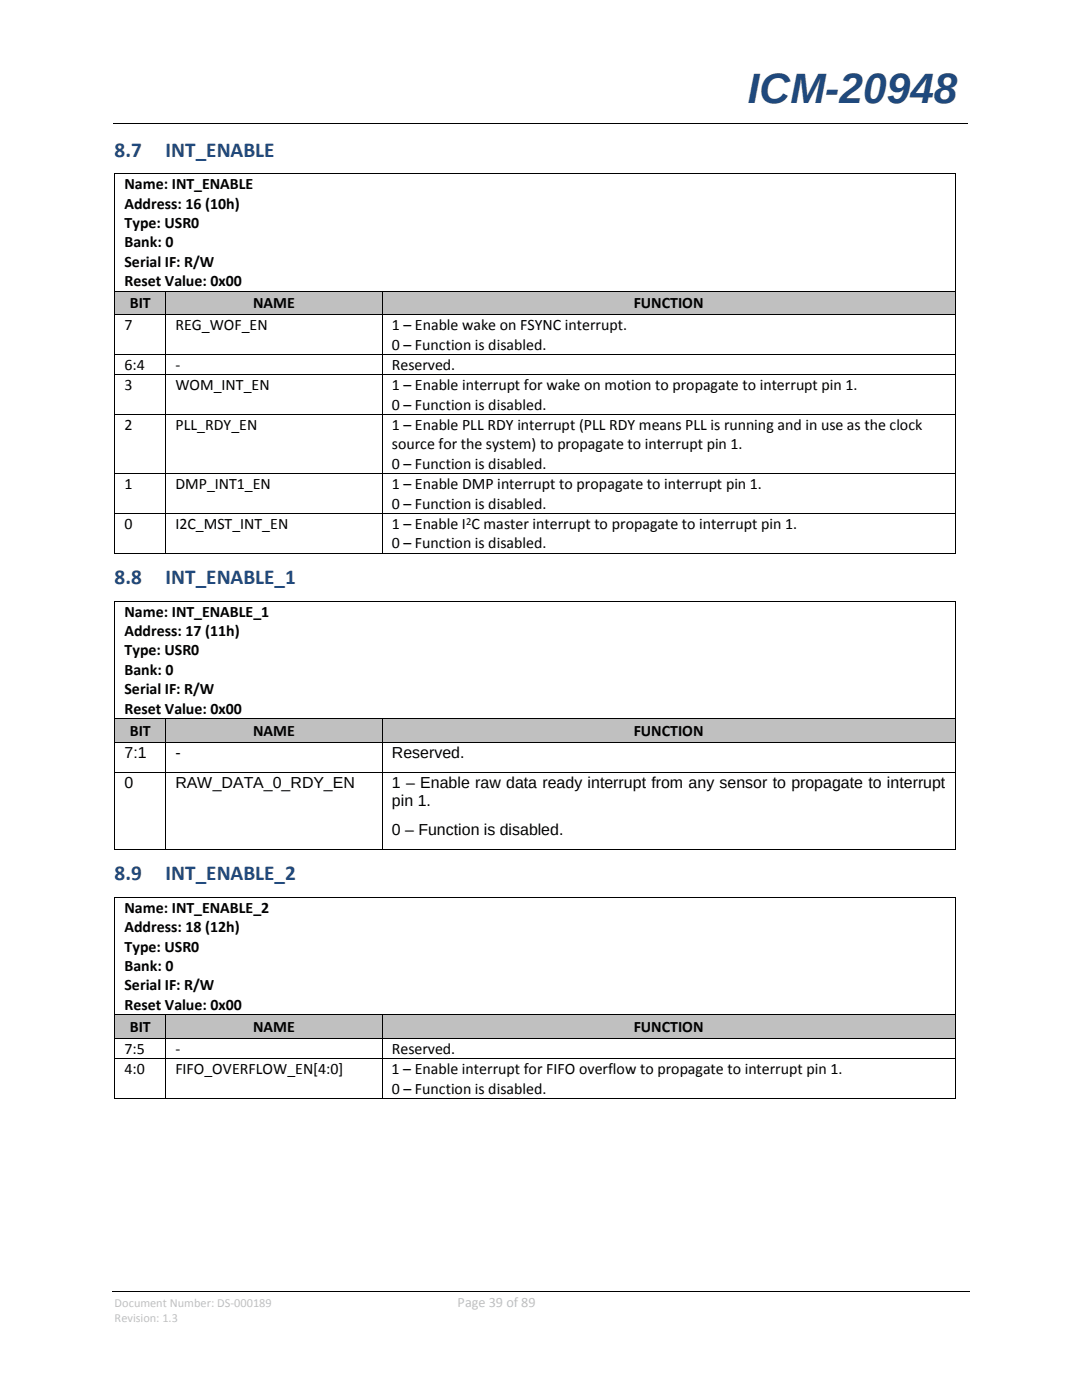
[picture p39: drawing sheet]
<svg xmlns="http://www.w3.org/2000/svg" width="216mm" height="279mm" viewBox="0 0 216 279" stroke-linecap="round" stroke-linejoin="round" font-family="sans-serif">
<defs><g id="words">
<text font-size="8.5" fill="#1f497d" x="149.2" y="20.6">ICM-20948</text>
<g font-size="4.2" fill="#1f497d">
<text x="22.9" y="31.3">8.7</text>
<text x="33" y="31.3">INT_ENABLE</text>
<text x="22.9" y="116.6">8.8</text>
<text x="33" y="116.6">INT_ENABLE_1</text>
<text x="22.9" y="175.7">8.9</text>
<text x="33" y="175.7">INT_ENABLE_2</text>
</g>
<g font-size="3.2">
<text x="24.8" y="37.8">Name: INT_ENABLE</text>
<text x="24.8" y="41.6">Address: 16 (10h)</text>
<text x="24.8" y="45.5">Type: USR0</text>
<text x="24.8" y="49.4">Bank: 0</text>
<text x="24.8" y="53.3">Serial IF: R/W</text>
<text x="24.8" y="57.1">Reset Value: 0x00</text>
<text x="24.8" y="65.9">7</text>
<text x="25.9" y="61.6">BIT</text>
<text x="35" y="65.9">REG_WOF_EN</text>
<text x="50.5" y="61.6">NAME</text>
<text x="78.2" y="65.9">1 – Enable wake on FSYNC interrupt.</text>
<text x="126.4" y="61.6">FUNCTION</text>
<text x="78.2" y="69.8">0 – Function is disabled.</text>
<text x="24.8" y="73.9">6:4</text>
<text x="24.8" y="77.9">3</text>
<text x="35" y="73.9">-</text>
<text x="35" y="77.9">WOM_INT_EN</text>
<text x="78.2" y="73.9">Reserved.</text>
<text x="78.2" y="77.9">1 – Enable interrupt for wake on motion to propagate to interrupt pin 1.</text>
<text x="78.2" y="81.8">0 – Function is disabled.</text>
<text x="24.8" y="85.9">2</text>
<text x="35" y="85.9">PLL_RDY_EN</text>
<text x="78.2" y="85.9">1 – Enable PLL RDY interrupt (PLL RDY means PLL is running and in use as the clock</text>
<text x="78.2" y="89.7">source for the system) to propagate to interrupt pin 1.</text>
<text x="78.2" y="93.6">0 – Function is disabled.</text>
<text x="24.8" y="97.7">1</text>
<text x="35" y="97.7">DMP_INT1_EN</text>
<text x="78.2" y="97.7">1 – Enable DMP interrupt to propagate to interrupt pin 1.</text>
<text x="78.2" y="101.5">0 – Function is disabled.</text>
<text x="24.8" y="105.6">0</text>
<text x="35" y="105.6">I2C_MST_INT_EN</text>
<text x="78.2" y="105.6">1 – Enable I C master interrupt to propagate to interrupt pin 1.</text>
<text x="78.2" y="109.4">0 – Function is disabled.</text>
<text x="24.8" y="123.1">Name: INT_ENABLE_1</text>
<text x="24.8" y="127">Address: 17 (11h)</text>
<text x="24.8" y="130.8">Type: USR0</text>
<text x="24.8" y="134.7">Bank: 0</text>
<text x="24.8" y="138.6">Serial IF: R/W</text>
<text x="24.8" y="142.5">Reset Value: 0x00</text>
<text x="25.9" y="146.9">BIT</text>
<text x="50.5" y="146.9">NAME</text>
<text x="126.4" y="146.9">FUNCTION</text>
<text x="24.8" y="151.2">7:1</text>
<text x="35" y="151.2">-</text>
<text x="78.2" y="151.2">Reserved.</text>
<text x="24.8" y="157.2">0</text>
<text x="35" y="157.2">RAW_DATA_0_RDY_EN</text>
<text x="78.2" y="157.2">1 – Enable raw data ready interrupt from any sensor to propagate to interrupt</text>
<text x="78.2" y="160.8">pin 1.</text>
<text x="78.2" y="166.6">0 – Function is disabled.</text>
<text x="24.8" y="182.2">Name: INT_ENABLE_2</text>
<text x="24.8" y="186">Address: 18 (12h)</text>
<text x="24.8" y="189.9">Type: USR0</text>
<text x="24.8" y="193.8">Bank: 0</text>
<text x="24.8" y="197.7">Serial IF: R/W</text>
<text x="24.8" y="201.5">Reset Value: 0x00</text>
<text x="25.9" y="206">BIT</text>
<text x="50.5" y="206">NAME</text>
<text x="126.4" y="206">FUNCTION</text>
<text x="24.8" y="210.4">7:5</text>
<text x="24.8" y="214.4">4:0</text>
<text x="35" y="210.4">-</text>
<text x="35" y="214.4">FIFO_OVERFLOW_EN[4:0]</text>
<text x="78.2" y="214.4">1 – Enable interrupt for FIFO overflow to propagate to interrupt pin 1.</text>
<text x="78.2" y="210.4">Reserved.</text>
<text x="78.2" y="218.3">0 – Function is disabled.</text>
</g>
<text font-size="2.8" fill="#c0c0c0" x="91.3" y="260.8">Page 39 of 89</text>
<g font-size="2.5" fill="#c0c0c0">
<text x="22.9" y="260.8">Document Number: DS-000189</text>
<text x="22.9" y="263.9">Revision: 1.3</text>
</g>
<text font-size="2.1" x="93" y="104.7">2</text>
</g></defs>
<path d="M22.6 24.6h170.4M22.9 34.7v23.3M23 34.6h167.5M190.6 34.7v23.3M22.4 257.7h171.1" fill="none" stroke="#000" stroke-width=".2"/>
<path d="M22.9 34.5h.1v.2h-.1zM87.5 24.6h.2v.1h-.2zM190.5 34.5h.2v.2h-.2z" fill="#000"/>
<g fill="#c0c0c0">
<path d="M23 58.2h10v4.5h-10z" fill-rule="evenodd"/>
<path d="M33.2 58.2h43v4.5h-43z" fill-rule="evenodd"/>
<path d="M76.4 58.2h114.1v4.5h-114.1z" fill-rule="evenodd"/>
</g>
<g fill="#c0c0c0">
<path d="M24.9 58.2h6.3v4.5h-6.3z"/>
<path d="M35 58.2h39.4v4.5h-39.4z"/>
<path d="M78.2 58.2h110.5v4.5h-110.5z"/>
</g>
<g fill="#000">
<path d="M22.9 58h.1v.2h-.1zM33 58h.2v.2h-.2zM76.2 58h.2v.2h-.2zM190.5 58h.2v.2h-.2zM22.9 62.7h.1v.2h-.1zM22.9 70.7h.1v.2h-.1zM22.9 74.7h.1v.2h-.1zM33 62.7h.2v.2h-.2zM33 70.7h.2v.2h-.2zM33 74.7h.2v.2h-.2zM76.2 62.7h.2v.2h-.2zM76.2 70.7h.2v.2h-.2z"/>
<path d="M76.2 74.7h.2v.2h-.2zM190.5 62.7h.2v.2h-.2zM190.5 70.7h.2v.2h-.2zM190.5 74.7h.2v.2h-.2zM22.9 82.7h.1v.1h-.1zM22.9 94.4h.1v.2h-.1zM33 82.7h.2v.1h-.2zM33 94.4h.2v.2h-.2zM76.2 82.7h.2v.1h-.2zM76.2 94.4h.2v.2h-.2zM190.5 82.7h.2v.1h-.2zM190.5 94.4h.2v.2h-.2z"/>
<path d="M22.9 102.4h.1v.2h-.1zM22.9 110.3h.1v.2h-.1zM22.9 119.9h.1v.2h-.1zM33 102.4h.2v.2h-.2zM33 110.3h.2v.2h-.2zM76.2 102.4h.2v.2h-.2zM76.2 110.3h.2v.2h-.2zM190.5 102.4h.2v.2h-.2zM190.5 110.3h.2v.2h-.2zM190.5 119.9h.2v.2h-.2z"/>
</g>
<g fill="none" stroke="#000" stroke-width=".2">
<path d="M22.9 58.2v4.5M23 58.1h10M33.1 58.2v4.5M33.2 58.1h43M76.3 58.2v4.5M76.4 58.1h114.1M190.6 58.2v4.5M22.9 62.9v7.8M22.9 70.9v3.8M22.9 74.9v7.8M23 62.8h10M23 70.8h10"/>
<path d="M23 74.8h10M33.1 62.9v7.8M33.1 70.9v3.8M33.1 74.9v7.8M33.2 62.8h43M33.2 70.8h43M33.2 74.8h43M76.3 62.9v7.8M76.3 70.9v3.8M76.3 74.9v7.8M76.4 62.8h114.1M76.4 70.8h114.1"/>
<path d="M76.4 74.8h114.1M190.6 62.9v7.8M190.6 70.9v3.8M190.6 74.9v7.8M22.9 82.8v11.6M22.9 94.6v7.8M23 82.8h10M23 94.5h10M33.1 82.8v11.6M33.1 94.6v7.8M33.2 82.8h43M33.2 94.5h43"/>
<path d="M76.3 82.8v11.6M76.3 94.6v7.8M76.4 82.8h114.1M76.4 94.5h114.1M190.6 82.8v11.6M190.6 94.6v7.8M22.9 102.6v7.7M23 102.5h10M23 110.4h10M23 120h167.5M33.1 102.6v7.7M33.2 102.5h43"/>
<path d="M33.2 110.4h43M76.3 102.6v7.7M76.4 102.5h114.1M76.4 110.4h114.1M190.6 102.6v7.7M22.9 120.1v23.2M190.6 120.1v23.2"/>
</g>
<g fill="#c0c0c0">
<path d="M23 143.5h10v4.6h-10z" fill-rule="evenodd"/>
<path d="M33.2 143.5h43v4.6h-43z" fill-rule="evenodd"/>
<path d="M76.4 143.5h114.1v4.6h-114.1z" fill-rule="evenodd"/>
</g>
<g fill="#c0c0c0">
<path d="M24.9 143.5h6.3v4.6h-6.3z"/>
<path d="M35 143.5h39.4v4.6h-39.4z"/>
<path d="M78.2 143.5h110.5v4.6h-110.5z"/>
</g>
<g fill="#000">
<path d="M22.9 143.3h.1v.2h-.1zM22.9 148.1h.1v.2h-.1zM22.9 154h.1v.2h-.1zM33 143.3h.2v.2h-.2zM33 148.1h.2v.2h-.2zM33 154h.2v.2h-.2zM76.2 143.3h.2v.2h-.2zM76.2 148.1h.2v.2h-.2zM76.2 154h.2v.2h-.2zM190.5 143.3h.2v.2h-.2zM190.5 148.1h.2v.2h-.2zM190.5 154h.2v.2h-.2z"/>
<path d="M22.9 169.4h.1v.1h-.1zM22.9 179h.1v.2h-.1zM33 169.4h.2v.1h-.2zM76.2 169.4h.2v.1h-.2zM190.5 169.4h.2v.1h-.2zM190.5 179h.2v.2h-.2z"/>
</g>
<g fill="none" stroke="#000" stroke-width=".2">
<path d="M22.9 143.5v4.6M22.9 148.3v5.7M22.9 154.2v15.2M23 143.4h10M23 148.2h10M23 154.1h10M33.1 143.5v4.6M33.1 148.3v5.7M33.1 154.2v15.2M33.2 143.4h43M33.2 148.2h43M33.2 154.1h43"/>
<path d="M76.3 143.5v4.6M76.3 148.3v5.7M76.3 154.2v15.2M76.4 143.4h114.1M76.4 148.2h114.1M76.4 154.1h114.1M190.6 143.5v4.6M190.6 148.3v5.7M190.6 154.2v15.2M22.9 179.2v23.2M23 169.5h10M23 179.1h167.5"/>
<path d="M33.2 169.5h43M76.4 169.5h114.1M190.6 179.2v23.2"/>
</g>
<g fill="#c0c0c0">
<path d="M23 202.6h10v4.5h-10z" fill-rule="evenodd"/>
<path d="M33.2 202.6h43v4.5h-43z" fill-rule="evenodd"/>
<path d="M76.4 202.6h114.1v4.5h-114.1z" fill-rule="evenodd"/>
</g>
<g fill="#c0c0c0">
<path d="M24.9 202.6h6.3v4.5h-6.3z"/>
<path d="M35 202.6h39.4v4.5h-39.4z"/>
<path d="M78.2 202.6h110.5v4.5h-110.5z"/>
</g>
<g fill="#000">
<path d="M22.9 202.4h.1v.2h-.1zM22.9 207.1h.1v.2h-.1zM22.9 211.2h.1v.2h-.1zM22.9 219.2h.1v.1h-.1zM33 202.4h.2v.2h-.2zM33 207.1h.2v.2h-.2zM33 211.2h.2v.2h-.2zM33 219.2h.2v.1h-.2zM76.2 202.4h.2v.2h-.2zM76.2 207.1h.2v.2h-.2zM76.2 211.2h.2v.2h-.2zM76.2 219.2h.2v.1h-.2z"/>
<path d="M190.5 202.4h.2v.2h-.2zM190.5 207.1h.2v.2h-.2zM190.5 211.2h.2v.2h-.2zM190.5 219.2h.2v.1h-.2z"/>
</g>
<g fill="none" stroke="#000" stroke-width=".2">
<path d="M22.9 202.6v4.5M22.9 207.3v3.9M22.9 211.4v7.8M23 202.5h10M23 207.2h10M23 211.3h10M23 219.2h10M33.1 202.6v4.5M33.1 207.3v3.9M33.1 211.4v7.8M33.2 202.5h43M33.2 207.2h43"/>
<path d="M33.2 211.3h43M33.2 219.2h43M76.3 202.6v4.5M76.3 207.3v3.9M76.3 211.4v7.8M76.4 202.5h114.1M76.4 207.2h114.1M76.4 211.3h114.1M76.4 219.2h114.1M190.6 202.6v4.5M190.6 207.3v3.9M190.6 211.4v7.8"/>
</g>
<use href="#words"/>
</svg>
